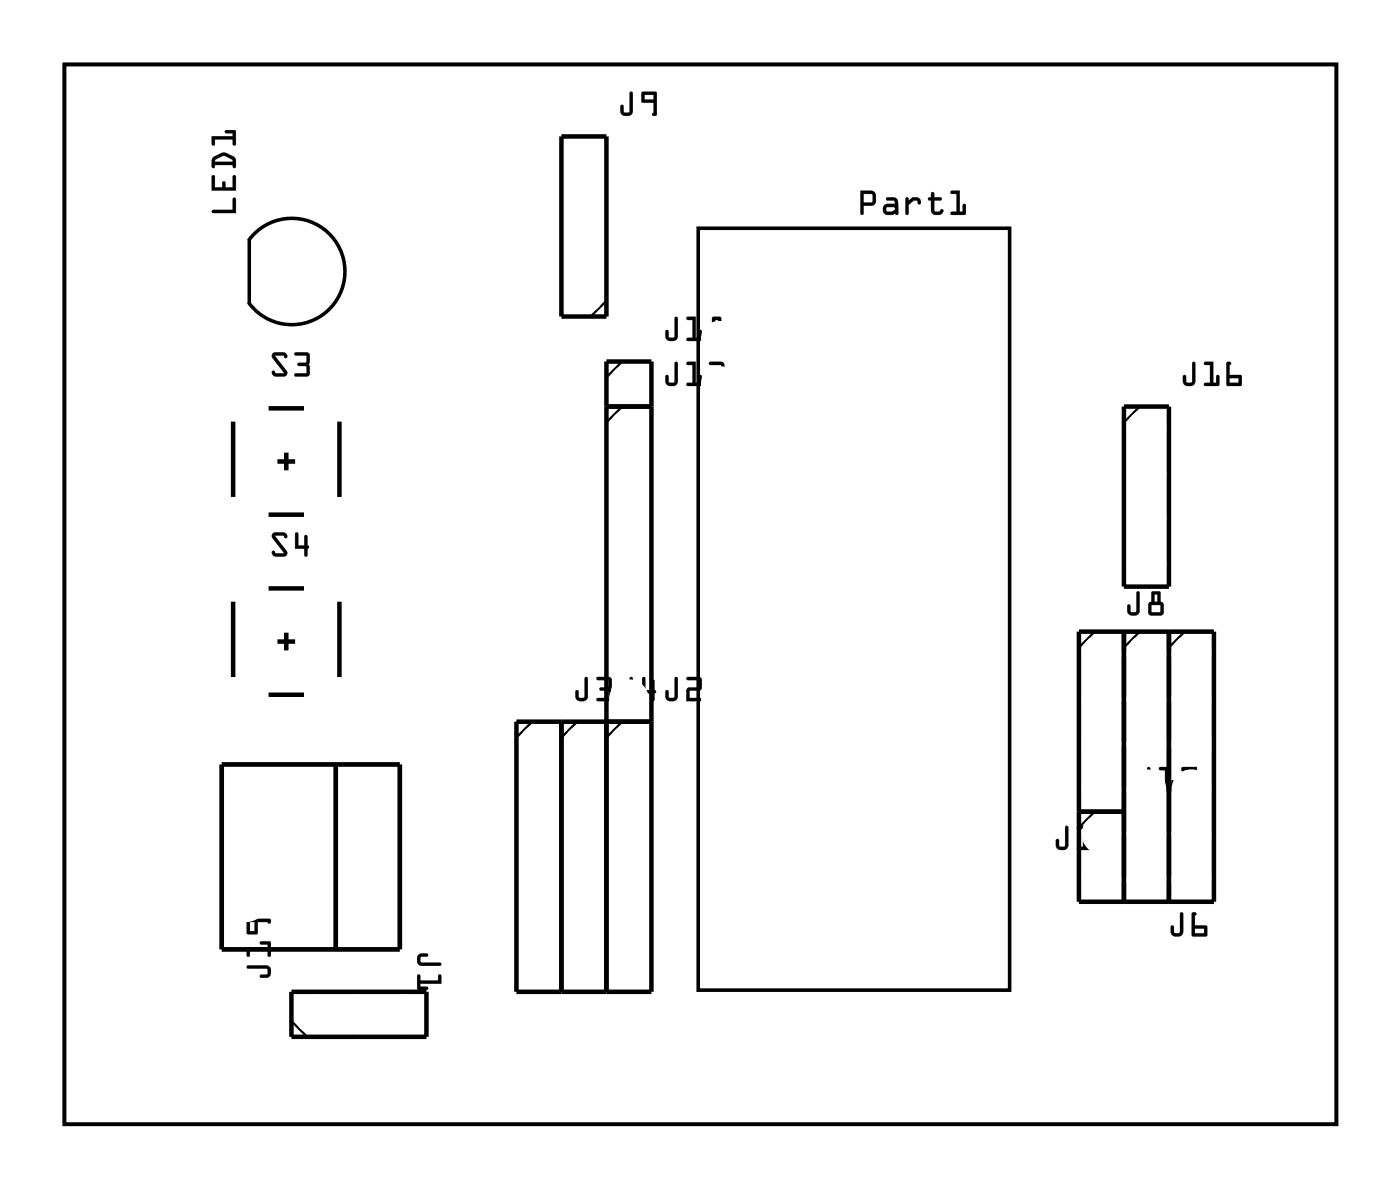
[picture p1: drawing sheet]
<svg xmlns="http://www.w3.org/2000/svg" width="79mm" height="67mm" viewBox="0 0 79 67" stroke-linecap="round" stroke-linejoin="round" font-family="sans-serif">
<path d="M3.6 3.6h71.8v59.8h-71.8zM14.1 13.5a3 3 0 0 1 4.4-.4 3 3 0 0 1 0 4.4 3 3 0 0 1-4.4-.4v-3.6M39.4 12.9h17.6v43h-17.6z" fill="none" stroke="#000" stroke-width=".2"/>
<g fill="#000">
<path d="M3.6 3.6h71.8v59.8h-71.8zM3.6 3.6v59.8h71.8v-59.8z"/>
<path d="M12 11.9l1.1-.1v-.6h.2v.8h-1.3zM12 9.9h.1v.7h.4l.1-.3v-.1l.1 .1v.3h.4v-.6l.2-.1v.9h-1.3zM12 8.9a.81 .81 0 0 1 1.2 0l.1 .5-.1 .1-.1-.2h-1v.2h-.1v-.4zM12.1 9v.1h1v-.1l-.5-.2zM12 7.7h1.1v-.2h-.4v-.1l.6-.1v.9h-.2v-.3h-1v.3h-.1z"/>
<path d="M12 11.9l1.1-.1v-.6a.1 .1 0 0 1 .1-.1 .1 .1 0 0 1 .1 .1v.8h-1.3zM12 11.9v.1h1.3v-.8h-.1l-.1 .7zM12 9.9h.1v.7h.4v-.3a.1 .1 0 0 1 .1-.1 .1 .1 0 0 1 .1 .1v.3h.4v-.6a.1 .1 0 0 1 .1-.1 .1 .1 0 0 1 .1 .1v.8h-1.4zM12 9.9v.9h1.3v-.9l-.2 .1v.6h-.4v-.3l-.1-.1v.1v.3h-.5v-.7zM12 8.9l.5-.3h.3l.5 .3v.5a.1 .1 0 0 1-.1 .1 .1 .1 0 0 1-.1-.1v-.1h-1v.1a.1 .1 0 0 1-.1 .1 .1 .1 0 0 1-.1-.1zM12 8.9v.2v.4l.1-.1v-.1h1l.1 .1h.1v-.5l-.5-.2h-.3zM12.1 9v.1h1v-.1l-.5-.2zM12.1 9l.5-.2 .5 .2v.1h-1zM11.9 7.7h1.2v-.2h-.3a.1 .1 0 0 1-.1-.1 .1 .1 0 0 1 .1-.1l.5 .1v.7a.1 .1 0 0 1-.1 .1 .1 .1 0 0 1-.1-.1v-.2h-1v.2a.1 .1 0 0 1-.1 .1 .1 .1 0 0 1-.1-.1zM12 7.7v.5h.1v-.3h1l.1 .3h.1v-.8h-.6l.1 .1h.3v.2z"/>
<path d="M35.6 5.2l.1 .1v1a.37 .37 0 0 1-.3 .3 .37 .37 0 0 1-.4-.3v-.3a.1 .1 0 0 1 .1-.1 .1 .1 0 0 1 .1 .1v.3h.3zM35.6 5.2l-.1 1.1h-.3l-.1-.4-.1 .1v.3a.35 .35 0 0 0 .4 .2 .35 .35 0 0 0 .3-.2v-1zM36.2 5.2h.9v1.2l-.2 .1a.09 .09 0 0 1-.1 0 .09 .09 0 0 1 .1-.1v-.6l-.7-.1zM36.2 5.2v.5l.7 .1v.6h-.1l.2 .1 .1-1.3zM36.4 5.4v.2h.5v-.2zM36.4 5.3h.5v.3h-.5z"/>
<path d="M35.6 5.2l.1 .1v1a.36 .36 0 0 1-.3 .2 .36 .36 0 0 1-.4-.2v-.3l.1-.1 .1 .1v.3h.3zM36.2 5.2h.9l-.1 1.3-.2-.1h.1v-.6l-.7-.1zM36.4 5.4v.2h.5v-.2z"/>
<path d="M38.1 17.9l.2 .1v1a.37 .37 0 0 1-.4 .3 .37 .37 0 0 1-.3-.3v-.3a.1 .1 0 0 1 0-.1 .1 .1 0 0 1 .1 .1l.1 .3h.2zM38.1 17.9v1.1h-.3l-.2-.4v.1v.3a.35 .35 0 0 0 .3 .2 .35 .35 0 0 0 .3-.2v-1zM38.8 17.9h.5v1.2h.1v-.4a.1 .1 0 0 1 .1-.1 .1 .1 0 0 1 .1 .1v.5h-.8a.1 .1 0 0 1-.1-.1 .1 .1 0 0 1 .1 0h.3v-1h-.3zM38.8 17.9v.1h.3v1.1h-.3v.1h.8v-.6l-.1 .1-.1 .4h-.1v-1.2zM40.2 17.9h.5v.6l.2 .1v.5l-.1 .1h-.6l-.2-.1v-.5l.2-.1zM40.2 17.9v.6l-.2 .1v.5l.2 .1h.6l.1-.1v-.5l-.2-.1v-.6zM40.2 18.6v.5h.5v-.5zM40.2 18.6h.5v.5h-.5zM40.4 18.1v.4h.1v-.4zM40.4 18h.1v.5h-.1z"/>
<path d="M38.1 17.9l.2 .1v1a.36 .36 0 0 1-.4 .2 .36 .36 0 0 1-.3-.2v-.3v-.1l.1 .1 .1 .3h.3zM38.8 17.9h.5v1.2h.1v-.4l.2-.1v.6h-.8v-.1h.3v-1l-.3-.1zM40.2 17.9h.5v.6l.2 .1v.5l-.1 .1h-.6l-.2-.1v-.5l.2-.1zM40.2 18.6v.5h.5v-.5zM40.4 18.1v.4h.1v-.4z"/>
<path d="M48.6 10.8h.7l.1 .2v.5l-.7 .1 .1 .4a.1 .1 0 0 1-.1 .1 .1 .1 0 0 1-.1-.1zM48.6 10.8v1.2l.1 .1v-.1v-.4l.7-.1v-.5l-.1-.2zM48.7 10.9v.5h.5v-.4zM48.7 10.9l.5 .1v.4h-.5zM50 11.2l.4-.1 .2 .1 .1 .8a.09 .09 0 0 1-.1 .1 .09 .09 0 0 1-.1-.1l-.4 .1a.32 .32 0 0 1-.3-.3 .32 .32 0 0 1 .3-.3h.4v-.2h-.4zM50 11.2l.1 .1 .4 .1v.1h-.4a.31 .31 0 0 0-.3 .3 .31 .31 0 0 0 .3 .3l.4-.1 .2 .1v-.7l-.2-.2zM50 11.7l.1 .2h.2l.2-.1v-.1zM50 11.7h.5v.1l-.2 .2h-.2zM51.1 11.2h.2v.1l.2-.2a.33 .33 0 0 1 .3 .1 .33 .33 0 0 1 .2 .3 .14 .14 0 0 1-.2 0 .14 .14 0 0 1-.1-.2h-.1l-.3 .3v.4a.1 .1 0 0 1-.1 .1 .1 .1 0 0 1-.1-.1zM51.1 11.2l.1 .9h.1v-.5l.3-.3h.2l.1 .2a.23 .23 0 0 0 0-.2 .23 .23 0 0 0-.2-.2h-.2l-.2 .2v-.1zM52.6 10.9h.1v.2h.4a.1 .1 0 0 1 .1 .1 .1 .1 0 0 1-.1 .1h-.4v.6h.3l.1-.1h.1a.21 .21 0 0 1 0 .3 .21 .21 0 0 1-.2 0h-.3l-.1-.1v-.7h-.1a.1 .1 0 0 1-.1-.1 .1 .1 0 0 1 .1-.1h.1zM52.6 10.9v.2l-.2 .1 .2 .1v.6a.37 .37 0 0 0 .3 .2 .37 .37 0 0 0 .3-.2v-.1l-.2 .2-.3-.1v-.6h.4l.1-.1-.1-.1h-.4v-.2zM53.7 10.8h.5v1.1h.1v-.3a.1 .1 0 0 1 .1-.1 .1 .1 0 0 1 .1 .1v.5h-.8a.1 .1 0 0 1-.1-.1 .1 .1 0 0 1 .1-.1h.3v-1h-.3zM53.7 10.8v.1h.3v1.1h-.3v.1h.8v-.6l-.1 .1v.4h-.2v-1.2z"/>
<path d="M48.6 10.8h.7l.1 .2v.5l-.7 .1v.4v.1l-.1-.1zM48.7 10.9v.5h.5v-.4zM50 11.2h.5l.2 .2v.7l-.2-.1-.4 .1a.31 .31 0 0 1-.3-.3 .31 .31 0 0 1 .3-.3h.4v-.1l-.4-.1zM50 11.7l.1 .2h.2l.2-.1v-.1zM51.1 11.2h.2v.1l.2-.2a.33 .33 0 0 1 .3 .1 .33 .33 0 0 1 .2 .3 .12 .12 0 0 1-.2 0 .12 .12 0 0 1 0-.2h-.2l-.3 .3v.5h-.1zM52.6 10.9h.1v.2h.4l.1 .1-.1 .1h-.4l.1 .6h.2l.2-.1v.1a.35 .35 0 0 1-.3 .3 .35 .35 0 0 1-.3-.3v-.6l-.2-.1 .2-.1zM53.7 10.8h.5v1.1h.1v-.3l.2-.1v.6h-.8v-.1l.3-.1v-1h-.3z"/>
<path d="M15.4 19.9h.7l.1 .2a.13 .13 0 0 1-.1 .1 .13 .13 0 0 1-.1-.1h-.5l.7 .8a.21 .21 0 0 1 0 .2 .21 .21 0 0 1-.2 .2l-.5-.1-.2-.2a.13 .13 0 0 1 .2-.1 .13 .13 0 0 1 .1 .2l.4-.1-.6-.8zM15.4 19.9v.3l.6 .8-.4 .1-.2-.2v.2l.2 .1h.5l.1-.2-.7-.9 .5-.1 .1 .2 .1-.2-.2-.1zM16.6 19.9h.7l.2 .2-.1 .5 .1 .5-.2 .2h-.6a.1 .1 0 0 1-.1-.1 .1 .1 0 0 1 .1-.1h.6v-.4h-.4a.1 .1 0 0 1-.1-.1 .1 .1 0 0 1 .1-.1l.4-.1v-.3h-.6zM16.6 19.9l.1 .1h.6v.5h-.5v.1l.5 .1v.4h-.6l-.1 .1h.8l.1-.1-.1-.5 .1-.6-.2-.1z"/>
<path d="M15.4 30.1l.7-.1 .1 .3a.13 .13 0 0 1-.1 .1 .13 .13 0 0 1-.1-.2h-.5l.7 .9a.21 .21 0 0 1 0 .2 .21 .21 0 0 1-.2 .1h-.5l-.2-.2a.13 .13 0 0 1 .2-.1 .13 .13 0 0 1 .1 .1h.4l-.6-.8zM15.4 30.1v.3l.6 .8h-.4l-.2-.1v.2l.2 .1h.5l.1-.3-.7-.9h.5l.1 .2 .1-.2-.2-.2zM16.7 30.1h.1v.7h.4v-.5a.1 .1 0 0 1 .1-.1 .1 .1 0 0 1 .1 .1v.5a.09 .09 0 0 1 0 .1 .09 .09 0 0 1 0 .1v.3a.1 .1 0 0 1-.1 .1 .1 .1 0 0 1-.1-.1v-.3h-.6zM16.7 30.1v.9l.5-.1v.4l.1 .1v-.5h.1l-.1-.1v-.6h-.1v.6h-.4v-.7z"/>
<path d="M15.4 19.9h.6l.2 .1-.1 .2-.1-.1h-.5l.7 .9-.1 .2h-.5l-.2-.1v-.2l.2 .2 .4-.1-.6-.8zM16.6 19.9h.7l.2 .1-.1 .6 .1 .5-.1 .1h-.8l.1-.1h.6v-.4l-.5-.1v-.1l.5-.1v-.3l-.6-.1z"/>
<path d="M15.4 30.1l.6-.1 .2 .2-.1 .2-.1-.2h-.5l.7 .9-.1 .3h-.5l-.2-.1v-.2l.2 .1h.4l-.6-.8zM16.7 30.1h.1v.7h.4v-.6h.1l.1 .6v.1v.1l-.1 .4-.1-.1v-.3h-.5z"/>
<path d="M33 38.2l.2 .1v1a.37 .37 0 0 1-.4 .3 .37 .37 0 0 1-.3-.3v-.3a.1 .1 0 0 1 .1-.1 .1 .1 0 0 1 .1 .1v.3h.3zM33 38.2v1.1l-.3 .1-.1-.5-.1 .1v.3a.35 .35 0 0 0 .3 .3 .35 .35 0 0 0 .4-.3v-1zM33.7 38.2h.7l.1 .2v.5v.6l-.1 .1h-.6a.1 .1 0 0 1-.1-.1 .1 .1 0 0 1 .1-.1h.6l-.1-.4h-.4a.1 .1 0 0 1-.1-.1 .1 .1 0 0 1 .1-.1h.4l.1-.4h-.7zM33.7 38.2v.2h.7l-.1 .4h-.4l-.1 .1h.1l.4 .1 .1 .4h-.6l-.1 .1h.7l.1-.1v-.5v-.6l-.1-.1z"/>
<path d="M33 38.2l.2 .1v1a.36 .36 0 0 1-.4 .3 .36 .36 0 0 1-.3-.3v-.3l.1-.1 .1 .1v.4l.3-.1zM33.7 38.2h.7l.1 .1v.6v.5l-.1 .1h-.7l.1-.1h.6l-.1-.4h-.4l-.1-.1 .1-.1h.4l.1-.4h-.7z"/>
<path d="M35.6 38.2l.1 .1v1a.37 .37 0 0 1-.3 .3 .37 .37 0 0 1-.4-.3v-.3a.1 .1 0 0 1 .1-.1 .1 .1 0 0 1 .1 .1v.3h.3zM35.6 38.2l-.1 1.1-.3 .1-.1-.5-.1 .1v.3a.35 .35 0 0 0 .4 .3 .35 .35 0 0 0 .3-.3v-1zM36.3 38.2h.1v.7h.4v-.5a.1 .1 0 0 1 .1-.1 .1 .1 0 0 1 .1 .1l-.1 .5a.09 .09 0 0 1 .1 .1 .09 .09 0 0 1-.1 .1l.1 .4a.1 .1 0 0 1-.1 .1 .1 .1 0 0 1-.1-.1v-.4h-.6zM36.3 38.2l-.1 .9h.6v.4h.1v-.4l.1-.1-.1-.1v-.5h-.1v.5h-.4v-.6z"/>
<path d="M35.6 38.2l.1 .1v1a.36 .36 0 0 1-.3 .3 .36 .36 0 0 1-.4-.3v-.3l.1-.1 .1 .1v.4l.3-.1zM36.3 38.2l.1 .1v.6h.4v-.5h.1v.5l.1 .1-.1 .1v.5l-.1-.1v-.4h-.6z"/>
<path d="M38.1 38.2l.2 .1v1a.37 .37 0 0 1-.4 .3 .37 .37 0 0 1-.3-.3v-.3a.1 .1 0 0 1 0-.1 .1 .1 0 0 1 .1 .1l.1 .3h.2zM38.1 38.2v1.1l-.3 .1-.2-.5v.1v.3a.35 .35 0 0 0 .3 .3 .35 .35 0 0 0 .3-.3v-1zM38.8 38.2h.6l.2 .1v.6l-.7 .1v.4h.6a.1 .1 0 0 1 .1 .1 .1 .1 0 0 1-.1 .1h-.8l.1-.8h.6v-.4h-.6zM38.8 38.2v.2h.6v.4h-.6l-.1 .8 .9-.1v-.1h-.7v-.4l.7-.1v-.6l-.2-.1z"/>
<path d="M38.1 20.4l.2 .1v1a.37 .37 0 0 1-.4 .3 .37 .37 0 0 1-.3-.3v-.3a.1 .1 0 0 1 0-.1 .1 .1 0 0 1 .1 .1l.1 .4h.2zM38.1 20.4v1.2h-.3l-.2-.4v.3a.35 .35 0 0 0 .3 .3 .35 .35 0 0 0 .3-.3v-1zM38.8 20.4h.5v1.2h.1v-.4a.1 .1 0 0 1 .1-.1 .1 .1 0 0 1 .1 .1v.6h-.8a.1 .1 0 0 1-.1-.1 .1 .1 0 0 1 .1-.1h.3v-1h-.3zM38.8 20.4v.2h.3v1h-.3v.1l.8 .1v-.6h-.1l-.1 .4h-.1v-1.2zM40 20.4h.7l.2 .1-.1 .6-.6 .1v.4h.6a.1 .1 0 0 1 .1 .1 .1 .1 0 0 1-.1 .1h-.8l.1-.7 .6-.1v-.4h-.6zM40 20.4l.1 .2h.6v.4l-.6 .1-.1 .7h.8v-.2h-.6v-.4l.6-.1 .1-.6-.2-.1z"/>
<path d="M38.1 38.2l.2 .1v1a.36 .36 0 0 1-.4 .3 .36 .36 0 0 1-.3-.3v-.3v-.1l.1 .1 .1 .4 .3-.1zM38.8 38.2h.6l.2 .1v.6l-.7 .1v.4h.7v.2h-.9l.1-.8h.6v-.4h-.6z"/>
<path d="M38.1 20.4l.2 .1v1a.36 .36 0 0 1-.4 .3 .36 .36 0 0 1-.3-.3v-.3h.1l.1 .4 .3-.1zM38.8 20.4h.5v1.2h.1v-.4h.2v.6l-.8-.1v-.1h.3v-1h-.3zM40 20.4h.7l.2 .1-.1 .6-.6 .1v.4h.6v.2h-.8l.1-.7 .6-.1v-.4h-.6z"/>
<path d="M64.2 33.4l.1 .1v1a.37 .37 0 0 1-.3 .2 .37 .37 0 0 1-.4-.2v-.3a.1 .1 0 0 1 .1-.1 .1 .1 0 0 1 .1 .1v.3h.3zM64.2 33.4l-.1 1.1h-.3l-.1-.4-.1 .1v.3a.35 .35 0 0 0 .4 .2 .35 .35 0 0 0 .3-.2v-1zM65 33.4h.5v.6l.2 .1v.4l-.1 .2h-.6l-.2-.1v-.5l.2-.1zM65 33.4v.6l-.2 .1v.5l.2 .1h.6l.1-.2v-.4l-.2-.1v-.6zM65 34.1v.4h.5v-.4zM65 34.1h.5v.5h-.5zM65.2 33.5v.5h.1v-.5zM65.2 33.5h.1v.5h-.1z"/>
<path d="M64.2 33.4l.1 .1v1a.36 .36 0 0 1-.3 .2 .36 .36 0 0 1-.4-.2v-.3l.1-.1 .1 .1v.3h.3zM65 33.4h.5v.6l.2 .1v.4l-.1 .2h-.6l-.2-.1v-.5l.2-.1zM65 34.1v.4h.5v-.4zM65.2 33.5v.5h.1v-.5z"/>
<path d="M67.3 20.4l.2 .1v1a.37 .37 0 0 1-.4 .3 .37 .37 0 0 1-.3-.3v-.3a.1 .1 0 0 1 .1-.1 .1 .1 0 0 1 .1 .1v.4h.3zM67.3 20.4v1.2h-.3l-.1-.4h-.1v.3a.35 .35 0 0 0 .3 .3 .35 .35 0 0 0 .4-.3v-1zM68 20.4h.5v1.2h.1v-.4a.1 .1 0 0 1 .1-.1 .1 .1 0 0 1 .1 .1v.6h-.8a.1 .1 0 0 1-.1-.1 .1 .1 0 0 1 .1-.1h.3v-1h-.3zM68 20.4v.2h.3v1h-.3v.1l.8 .1v-.6h-.1v.4h-.2v-1.2zM69.2 20.4h.2a.09 .09 0 0 1 .1 .1 .09 .09 0 0 1-.1 .1v.6h.7l-.1 .6-.8-.1zM69.3 20.4l-.1 1.3 .8 .1 .1-.6h-.7v-.6l.1-.1zM69.4 21.3v.3h.5v-.3zM69.4 21.3h.5v.3h-.5z"/>
<path d="M67.3 20.4l.2 .1v1a.36 .36 0 0 1-.4 .3 .36 .36 0 0 1-.3-.3v-.3h.1l.1 .4 .3-.1zM68 20.4h.5v1.2h.1l.1-.4h.1v.6l-.8-.1v-.1h.3v-1h-.3zM69.3 20.4l.2 .1-.1 .1v.6h.7l-.1 .6-.8-.1zM69.4 21.3v.3h.5v-.3z"/>
<path d="M14 54.5h1a.36 .36 0 0 1 .3 .3 .36 .36 0 0 1-.3 .4h-.3v-.1v-.1h.4v-.3l-1.1-.1zM13.9 53.5h1.2v-.2h-.4v-.1l.5-.1 .1 .8h-.2v-.3h-1v.3l-.1 .1zM14 51.9l1.2-.1 .1 .2-.1 .1-.1-.1h-.6v.7h-.5l-.1-.1zM14.1 52v.5h.3v-.5z"/>
<path d="M13.9 54.5h1.1a.37 .37 0 0 1 .3 .3 .37 .37 0 0 1-.3 .4h-.2a.1 .1 0 0 1-.1-.1 .1 .1 0 0 1 .1-.1h.3v-.3h-1.1zM14 54.5v.1h1.1v.4l-.4 .1v.1h.3a.35 .35 0 0 0 .3-.4 .35 .35 0 0 0-.3-.3zM13.9 53.5h1.2v-.2h-.3a.1 .1 0 0 1-.1-.1 .1 .1 0 0 1 .1-.1h.5v.8a.1 .1 0 0 1-.1 .1 .1 .1 0 0 1-.1-.1v-.3h-1v.3a.1 .1 0 0 1-.1 .1 .1 .1 0 0 1-.1-.1zM13.9 53.5l.1 .5 .1-.1v-.3h1v.3h.2l-.1-.8-.5 .1v.1h.4v.2zM13.9 51.9l1.3-.1 .1 .2a.09 .09 0 0 1-.1 .1 .09 .09 0 0 1-.1-.1h-.6v.7h-.5l-.1-.1zM14 51.9l-.1 .7 .1 .1h.5v-.7h.6l.1 .1 .1-.1-.1-.1zM14.1 52v.5h.3v-.5zM14.1 52h.3v.5h-.3z"/>
<path d="M23.6 53.9l.2-.1h.4l-.1 .2h-.4l.1 .3h1l.1 .1-1.2 .1-.2-.3zM23.6 55h.1v.3h1v-.3h.2v.5h-1.2v.2h.4l.1 .1h-.6z"/>
<path d="M23.6 53.9l.5-.1a.1 .1 0 0 1 .1 .1 .1 .1 0 0 1-.1 .1h-.3v.3h1a.1 .1 0 0 1 .1 .1 .1 .1 0 0 1-.1 .1h-1.1l-.2-.3zM23.6 53.9v.3l.1 .3 1.2-.1-.1-.1h-1l-.1-.3h.4l.1-.1-.4-.1zM23.6 55h.1v.3h1v-.2a.1 .1 0 0 1 .1-.1 .1 .1 0 0 1 .1 .1v.4h-1.2v.2h.4a.1 .1 0 0 1 .1 .1 .1 .1 0 0 1-.1 .1l-.6-.1zM23.6 55v.8h.6l-.1-.1h-.4v-.2h1.2l-.1-.5h-.1v.3h-1v-.3z"/>
<path d="M60.1 46.6l.2 .1v1a.37 .37 0 0 1-.4 .3 .37 .37 0 0 1-.3-.3v-.3a.1 .1 0 0 1 .1-.1 .1 .1 0 0 1 .1 .1v.3h.3zM60.2 46.6l-.1 1.1-.3 .1-.1-.5-.1 .1v.3a.35 .35 0 0 0 .3 .3 .35 .35 0 0 0 .4-.3v-1zM60.8 46.6h.5v1.2h.2v-.4a.1 .1 0 0 1 .1-.1 .1 .1 0 0 1 .1 .1l-.1 .5-.7 .1a.1 .1 0 0 1-.1-.1 .1 .1 0 0 1 .1-.1h.2v-1h-.3zM60.8 46.6v.2h.3v1h-.3v.1h.8v-.5h-.1v.4h-.2v-1.2zM62.1 46.6h.2v.7h.3v-.5a.1 .1 0 0 1 .1-.1 .1 .1 0 0 1 .1 .1v.5a.09 .09 0 0 1 .1 .1 .09 .09 0 0 1-.1 .1v.4a.1 .1 0 0 1-.1 .1 .1 .1 0 0 1-.1-.1v-.4h-.5zM62.1 46.6v.9h.5v.4h.1l.1-.4 .1-.1-.1-.1v-.5h-.2v.5h-.3v-.6z"/>
<path d="M60.1 46.6l.2 .1v1a.36 .36 0 0 1-.4 .3 .36 .36 0 0 1-.3-.3v-.3l.1-.1 .1 .1v.4l.3-.1zM60.8 46.6h.5v1.2h.2v-.4l.1-.1v.7l-.8-.1v-.1h.3v-1h-.3zM62.1 46.6h.2v.7h.3v-.5h.2v.5l.1 .1-.1 .1-.1 .5-.1-.1v-.4h-.5z"/>
<path d="M64.8 43.3l.1 .1v1a.37 .37 0 0 1-.3 .3 .37 .37 0 0 1-.4-.3v-.3a.1 .1 0 0 1 .1-.1 .1 .1 0 0 1 .1 .1v.3h.3zM64.8 43.3v1.1h-.4l-.1-.4-.1 .1v.3a.35 .35 0 0 0 .4 .2 .35 .35 0 0 0 .3-.2v-1zM65.4 43.3h.5v1.2h.2v-.4a.1 .1 0 0 1 .1-.1 .1 .1 0 0 1 .1 .1v.5h-.8a.1 .1 0 0 1-.1-.1 .1 .1 0 0 1 .1 0h.3v-1h-.3zM65.4 43.3l.1 .1h.3v1.1h-.3l-.1 .1h.8v-.6l-.1 .1v.4h-.2v-1.2zM66.7 43.3h.9v.5l-.4 .3v.4a.1 .1 0 0 1-.1 .1 .1 .1 0 0 1-.1-.1v-.4l.4-.3v-.3h-.5h-.2zM66.7 43.3v.2l.7-.1v.4l-.4 .3v.5h.1l.1-.5 .3-.3 .1-.5z"/>
<path d="M64.8 43.3l.1 .1v1a.36 .36 0 0 1-.3 .2 .36 .36 0 0 1-.4-.2v-.3l.1-.1 .1 .1v.3h.3zM65.4 43.3h.5v1.2h.2v-.4l.1-.1v.6h-.8l.1-.1h.3v-1l-.3-.1zM66.7 43.3h.9l-.1 .5-.3 .3v.5h-.2v-.5l.4-.3v-.3h-.7z"/>
<path d="M66.6 51.5l.2 .1v1a.37 .37 0 0 1-.4 .3 .37 .37 0 0 1-.3-.3v-.3a.1 .1 0 0 1 .1-.1 .1 .1 0 0 1 .1 .1v.3h.3zM66.6 51.5v1.1h-.3l-.1-.4-.1 .1v.3a.35 .35 0 0 0 .3 .2 .35 .35 0 0 0 .4-.2v-1zM67.3 51.5h.1a.09 .09 0 0 1 .1 .1 .09 .09 0 0 1-.1 .1v.5l.7 .1v.5h-.8zM67.3 51.5v1.3h.8v-.5l-.7-.1v-.6h.1zM67.4 52.4v.3h.6v-.3zM67.4 52.4h.6v.3h-.6z"/>
<path d="M66.6 51.5l.2 .1v1a.36 .36 0 0 1-.4 .2 .36 .36 0 0 1-.3-.2v-.3l.1-.1 .1 .1v.3h.3zM67.3 51.5h.2l-.1 .2v.5l.7 .1v.5h-.8zM67.4 52.4v.3h.6v-.3z"/>
</g>
<path d="M12.5 43.1h10.1v10.5h-10.1zM18.9 43.1v10.5" fill="none" stroke="#000" stroke-width=".26"/>
<g fill="none" stroke="#000" stroke-width=".25">
<path d="M31.7 7.7h2.5v10.2h-2.5zM13.2 23.8v4.2M13.2 33.9v4.3M15.2 23h2M15.2 29h2M15.2 33.2h2M15.2 39.2h2M15.7 26h1M15.7 36.2h1M16.2 25.5v1M16.2 35.7v1M19.2 23.8v4.2"/>
<path d="M19.2 33.9v4.3M34.2 22.9h2.6M60.9 35.6h7.6v15.3h-7.6zM63.4 35.6v15.3M63.4 22.9h2.6v10.2h-2.6zM66 35.6v15.3M16.4 56h7.7v2.5h-7.7zM31.7 40.7v15.3M36.8 40.7h-7.7v15.3h7.7v-35.6h-2.6v35.6M60.9 45.8h2.5"/>
</g>
<path d="M34.2 17l-.9 .9M35.1 22.9l-.9 .9M35.1 20.4l-.9 .9M61.8 35.6l-.9 .9M64.3 35.6l-.9 .9M64.3 22.9l-.9 .9M66.9 35.6l-.9 .9M16.4 57.6l.9 .9M30 40.7l-.9 .9M32.6 40.7l-.9 .9M35.1 40.7l-.9 .9M61.8 45.8l-.9 .9" fill="none" stroke="#000" stroke-width=".13"/>
<circle cx="40.6" cy="16.6" r=".67" fill="#fff"/>
<circle cx="40.6" cy="16.6" r=".67" fill="none" stroke="#fff" stroke-width=".69" stroke-linecap="butt"/>
<path d="M39.9 15.9h1.4v1.4h-1.4z" fill="#fff"/>
<path d="M39.9 15.9h1.4v1.4h-1.4z" fill="none" stroke="#fff" stroke-width=".69" stroke-linecap="butt"/>
<circle cx="40.6" cy="19.1" r=".67" fill="#fff"/>
<circle cx="40.6" cy="19.1" r=".67" fill="none" stroke="#fff" stroke-width=".69" stroke-linecap="butt"/>
<circle cx="40.6" cy="21.7" r=".67" fill="#fff"/>
<circle cx="40.6" cy="21.7" r=".67" fill="none" stroke="#fff" stroke-width=".69" stroke-linecap="butt"/>
<circle cx="40.6" cy="24.2" r=".67" fill="#fff"/>
<circle cx="40.6" cy="24.2" r=".67" fill="none" stroke="#fff" stroke-width=".69" stroke-linecap="butt"/>
<circle cx="40.6" cy="26.7" r=".67" fill="#fff"/>
<circle cx="40.6" cy="26.7" r=".67" fill="none" stroke="#fff" stroke-width=".69" stroke-linecap="butt"/>
<circle cx="40.6" cy="29.3" r=".67" fill="#fff"/>
<circle cx="40.6" cy="29.3" r=".67" fill="none" stroke="#fff" stroke-width=".69" stroke-linecap="butt"/>
<circle cx="40.6" cy="31.8" r=".67" fill="#fff"/>
<circle cx="40.6" cy="31.8" r=".67" fill="none" stroke="#fff" stroke-width=".69" stroke-linecap="butt"/>
<circle cx="40.6" cy="34.4" r=".67" fill="#fff"/>
<circle cx="40.6" cy="34.4" r=".67" fill="none" stroke="#fff" stroke-width=".69" stroke-linecap="butt"/>
<circle cx="40.6" cy="36.9" r=".67" fill="#fff"/>
<circle cx="40.6" cy="36.9" r=".67" fill="none" stroke="#fff" stroke-width=".69" stroke-linecap="butt"/>
<circle cx="40.6" cy="39.4" r=".67" fill="#fff"/>
<circle cx="40.6" cy="39.4" r=".67" fill="none" stroke="#fff" stroke-width=".69" stroke-linecap="butt"/>
<circle cx="40.6" cy="42" r=".67" fill="#fff"/>
<circle cx="40.6" cy="42" r=".67" fill="none" stroke="#fff" stroke-width=".69" stroke-linecap="butt"/>
<circle cx="40.6" cy="44.5" r=".67" fill="#fff"/>
<circle cx="40.6" cy="44.5" r=".67" fill="none" stroke="#fff" stroke-width=".69" stroke-linecap="butt"/>
<circle cx="40.6" cy="47.1" r=".67" fill="#fff"/>
<circle cx="40.6" cy="47.1" r=".67" fill="none" stroke="#fff" stroke-width=".69" stroke-linecap="butt"/>
<circle cx="40.6" cy="49.6" r=".67" fill="#fff"/>
<circle cx="40.6" cy="49.6" r=".67" fill="none" stroke="#fff" stroke-width=".69" stroke-linecap="butt"/>
<circle cx="40.6" cy="52.1" r=".67" fill="#fff"/>
<circle cx="40.6" cy="52.1" r=".67" fill="none" stroke="#fff" stroke-width=".69" stroke-linecap="butt"/>
<circle cx="55.8" cy="16.6" r=".67" fill="#fff"/>
<circle cx="55.8" cy="16.6" r=".67" fill="none" stroke="#fff" stroke-width=".69" stroke-linecap="butt"/>
<circle cx="55.8" cy="19.1" r=".67" fill="#fff"/>
<circle cx="55.8" cy="19.1" r=".67" fill="none" stroke="#fff" stroke-width=".69" stroke-linecap="butt"/>
<circle cx="55.8" cy="21.7" r=".67" fill="#fff"/>
<circle cx="55.8" cy="21.7" r=".67" fill="none" stroke="#fff" stroke-width=".69" stroke-linecap="butt"/>
<circle cx="55.8" cy="24.2" r=".67" fill="#fff"/>
<circle cx="55.8" cy="24.2" r=".67" fill="none" stroke="#fff" stroke-width=".69" stroke-linecap="butt"/>
<circle cx="55.8" cy="26.7" r=".67" fill="#fff"/>
<circle cx="55.8" cy="26.7" r=".67" fill="none" stroke="#fff" stroke-width=".69" stroke-linecap="butt"/>
<circle cx="55.8" cy="29.3" r=".67" fill="#fff"/>
<circle cx="55.8" cy="29.3" r=".67" fill="none" stroke="#fff" stroke-width=".69" stroke-linecap="butt"/>
<circle cx="55.8" cy="31.8" r=".67" fill="#fff"/>
<circle cx="55.8" cy="31.8" r=".67" fill="none" stroke="#fff" stroke-width=".69" stroke-linecap="butt"/>
<circle cx="55.8" cy="34.4" r=".67" fill="#fff"/>
<circle cx="55.8" cy="34.4" r=".67" fill="none" stroke="#fff" stroke-width=".69" stroke-linecap="butt"/>
<circle cx="55.8" cy="36.9" r=".67" fill="#fff"/>
<circle cx="55.8" cy="36.9" r=".67" fill="none" stroke="#fff" stroke-width=".69" stroke-linecap="butt"/>
<circle cx="55.8" cy="39.4" r=".67" fill="#fff"/>
<circle cx="55.8" cy="39.4" r=".67" fill="none" stroke="#fff" stroke-width=".69" stroke-linecap="butt"/>
<circle cx="55.8" cy="42" r=".67" fill="#fff"/>
<circle cx="55.8" cy="42" r=".67" fill="none" stroke="#fff" stroke-width=".69" stroke-linecap="butt"/>
<circle cx="55.8" cy="44.5" r=".67" fill="#fff"/>
<circle cx="55.8" cy="44.5" r=".67" fill="none" stroke="#fff" stroke-width=".69" stroke-linecap="butt"/>
<circle cx="55.8" cy="47.1" r=".67" fill="#fff"/>
<circle cx="55.8" cy="47.1" r=".67" fill="none" stroke="#fff" stroke-width=".69" stroke-linecap="butt"/>
<circle cx="55.8" cy="49.6" r=".67" fill="#fff"/>
<circle cx="55.8" cy="49.6" r=".67" fill="none" stroke="#fff" stroke-width=".69" stroke-linecap="butt"/>
<circle cx="55.8" cy="52.1" r=".67" fill="#fff"/>
<circle cx="55.8" cy="52.1" r=".67" fill="none" stroke="#fff" stroke-width=".69" stroke-linecap="butt"/>
<path d="M13.1 45h1.6v1.6h-1.6z" fill="#fff"/>
<path d="M13.1 45h1.6v1.6h-1.6z" fill="none" stroke="#fff" stroke-width=".76" stroke-linecap="butt"/>
<circle cx="13.9" cy="45.8" r=".76" fill="#fff"/>
<circle cx="13.9" cy="45.8" r=".76" fill="none" stroke="#fff" stroke-width=".76" stroke-linecap="butt"/>
<circle cx="13.9" cy="50.9" r=".76" fill="#fff"/>
<circle cx="13.9" cy="50.9" r=".76" fill="none" stroke="#fff" stroke-width=".76" stroke-linecap="butt"/>
<circle cx="30.4" cy="42" r=".74" fill="#fff"/>
<circle cx="30.4" cy="42" r=".74" fill="none" stroke="#fff" stroke-width=".76" stroke-linecap="butt"/>
<circle cx="30.4" cy="44.5" r=".74" fill="#fff"/>
<circle cx="30.4" cy="44.5" r=".74" fill="none" stroke="#fff" stroke-width=".76" stroke-linecap="butt"/>
<circle cx="30.4" cy="47.1" r=".74" fill="#fff"/>
<circle cx="30.4" cy="47.1" r=".74" fill="none" stroke="#fff" stroke-width=".76" stroke-linecap="butt"/>
<circle cx="30.4" cy="49.6" r=".74" fill="#fff"/>
<circle cx="30.4" cy="49.6" r=".74" fill="none" stroke="#fff" stroke-width=".76" stroke-linecap="butt"/>
<circle cx="30.4" cy="52.1" r=".74" fill="#fff"/>
<circle cx="30.4" cy="52.1" r=".74" fill="none" stroke="#fff" stroke-width=".76" stroke-linecap="butt"/>
<circle cx="30.4" cy="54.7" r=".74" fill="#fff"/>
<circle cx="30.4" cy="54.7" r=".74" fill="none" stroke="#fff" stroke-width=".76" stroke-linecap="butt"/>
<circle cx="33" cy="42" r=".74" fill="#fff"/>
<circle cx="33" cy="42" r=".74" fill="none" stroke="#fff" stroke-width=".76" stroke-linecap="butt"/>
<circle cx="33" cy="44.5" r=".74" fill="#fff"/>
<circle cx="33" cy="44.5" r=".74" fill="none" stroke="#fff" stroke-width=".76" stroke-linecap="butt"/>
<circle cx="33" cy="47.1" r=".74" fill="#fff"/>
<circle cx="33" cy="47.1" r=".74" fill="none" stroke="#fff" stroke-width=".76" stroke-linecap="butt"/>
<circle cx="33" cy="49.6" r=".74" fill="#fff"/>
<circle cx="33" cy="49.6" r=".74" fill="none" stroke="#fff" stroke-width=".76" stroke-linecap="butt"/>
<circle cx="33" cy="52.1" r=".74" fill="#fff"/>
<circle cx="33" cy="52.1" r=".74" fill="none" stroke="#fff" stroke-width=".76" stroke-linecap="butt"/>
<circle cx="33" cy="54.7" r=".74" fill="#fff"/>
<circle cx="33" cy="54.7" r=".74" fill="none" stroke="#fff" stroke-width=".76" stroke-linecap="butt"/>
<circle cx="35.5" cy="42" r=".74" fill="#fff"/>
<circle cx="35.5" cy="42" r=".74" fill="none" stroke="#fff" stroke-width=".76" stroke-linecap="butt"/>
<circle cx="35.5" cy="44.5" r=".74" fill="#fff"/>
<circle cx="35.5" cy="44.5" r=".74" fill="none" stroke="#fff" stroke-width=".76" stroke-linecap="butt"/>
<circle cx="35.5" cy="47.1" r=".74" fill="#fff"/>
<circle cx="35.5" cy="47.1" r=".74" fill="none" stroke="#fff" stroke-width=".76" stroke-linecap="butt"/>
<circle cx="35.5" cy="49.6" r=".74" fill="#fff"/>
<circle cx="35.5" cy="49.6" r=".74" fill="none" stroke="#fff" stroke-width=".76" stroke-linecap="butt"/>
<circle cx="35.5" cy="52.1" r=".74" fill="#fff"/>
<circle cx="35.5" cy="52.1" r=".74" fill="none" stroke="#fff" stroke-width=".76" stroke-linecap="butt"/>
<circle cx="35.5" cy="54.7" r=".74" fill="#fff"/>
<circle cx="35.5" cy="54.7" r=".74" fill="none" stroke="#fff" stroke-width=".76" stroke-linecap="butt"/>
<circle cx="64.7" cy="36.9" r=".74" fill="#fff"/>
<circle cx="64.7" cy="36.9" r=".74" fill="none" stroke="#fff" stroke-width=".76" stroke-linecap="butt"/>
<circle cx="64.7" cy="39.4" r=".74" fill="#fff"/>
<circle cx="64.7" cy="39.4" r=".74" fill="none" stroke="#fff" stroke-width=".76" stroke-linecap="butt"/>
<circle cx="64.7" cy="42" r=".74" fill="#fff"/>
<circle cx="64.7" cy="42" r=".74" fill="none" stroke="#fff" stroke-width=".76" stroke-linecap="butt"/>
<circle cx="64.7" cy="44.5" r=".74" fill="#fff"/>
<circle cx="64.7" cy="44.5" r=".74" fill="none" stroke="#fff" stroke-width=".76" stroke-linecap="butt"/>
<circle cx="64.7" cy="47.1" r=".74" fill="#fff"/>
<circle cx="64.7" cy="47.1" r=".74" fill="none" stroke="#fff" stroke-width=".76" stroke-linecap="butt"/>
<circle cx="64.7" cy="49.6" r=".74" fill="#fff"/>
<circle cx="64.7" cy="49.6" r=".74" fill="none" stroke="#fff" stroke-width=".76" stroke-linecap="butt"/>
<circle cx="67.2" cy="36.9" r=".74" fill="#fff"/>
<circle cx="67.2" cy="36.9" r=".74" fill="none" stroke="#fff" stroke-width=".76" stroke-linecap="butt"/>
<circle cx="67.2" cy="39.4" r=".74" fill="#fff"/>
<circle cx="67.2" cy="39.4" r=".74" fill="none" stroke="#fff" stroke-width=".76" stroke-linecap="butt"/>
<circle cx="67.2" cy="42" r=".74" fill="#fff"/>
<circle cx="67.2" cy="42" r=".74" fill="none" stroke="#fff" stroke-width=".76" stroke-linecap="butt"/>
<circle cx="67.2" cy="44.5" r=".74" fill="#fff"/>
<circle cx="67.2" cy="44.5" r=".74" fill="none" stroke="#fff" stroke-width=".76" stroke-linecap="butt"/>
<circle cx="67.2" cy="47.1" r=".74" fill="#fff"/>
<circle cx="67.2" cy="47.1" r=".74" fill="none" stroke="#fff" stroke-width=".76" stroke-linecap="butt"/>
<circle cx="67.2" cy="49.6" r=".74" fill="#fff"/>
<circle cx="67.2" cy="49.6" r=".74" fill="none" stroke="#fff" stroke-width=".76" stroke-linecap="butt"/>
<circle cx="18.4" cy="22.8" r=".7" fill="#fff"/>
<circle cx="18.4" cy="22.8" r=".7" fill="none" stroke="#fff" stroke-width=".76" stroke-linecap="butt"/>
<circle cx="18.4" cy="29.3" r=".7" fill="#fff"/>
<circle cx="18.4" cy="29.3" r=".7" fill="none" stroke="#fff" stroke-width=".76" stroke-linecap="butt"/>
<circle cx="13.9" cy="22.8" r=".7" fill="#fff"/>
<circle cx="13.9" cy="22.8" r=".7" fill="none" stroke="#fff" stroke-width=".76" stroke-linecap="butt"/>
<circle cx="13.9" cy="29.3" r=".7" fill="#fff"/>
<circle cx="13.9" cy="29.3" r=".7" fill="none" stroke="#fff" stroke-width=".76" stroke-linecap="butt"/>
<circle cx="18.4" cy="32.9" r=".7" fill="#fff"/>
<circle cx="18.4" cy="32.9" r=".7" fill="none" stroke="#fff" stroke-width=".76" stroke-linecap="butt"/>
<circle cx="18.4" cy="39.4" r=".7" fill="#fff"/>
<circle cx="18.4" cy="39.4" r=".7" fill="none" stroke="#fff" stroke-width=".76" stroke-linecap="butt"/>
<circle cx="13.9" cy="32.9" r=".7" fill="#fff"/>
<circle cx="13.9" cy="32.9" r=".7" fill="none" stroke="#fff" stroke-width=".76" stroke-linecap="butt"/>
<circle cx="13.9" cy="39.4" r=".7" fill="#fff"/>
<circle cx="13.9" cy="39.4" r=".7" fill="none" stroke="#fff" stroke-width=".76" stroke-linecap="butt"/>
<circle cx="17.7" cy="15.3" r=".6" fill="#fff"/>
<circle cx="17.7" cy="15.3" r=".6" fill="none" stroke="#fff" stroke-width=".65" stroke-linecap="butt"/>
<path d="M17.1 14.7h1.2v1.2h-1.2z" fill="#fff"/>
<path d="M17.1 14.7h1.2v1.2h-1.2z" fill="none" stroke="#fff" stroke-width=".65" stroke-linecap="butt"/>
<circle cx="15.2" cy="15.3" r=".6" fill="#fff"/>
<circle cx="15.2" cy="15.3" r=".6" fill="none" stroke="#fff" stroke-width=".65" stroke-linecap="butt"/>
<circle cx="35.5" cy="24.2" r=".74" fill="#fff"/>
<circle cx="35.5" cy="24.2" r=".74" fill="none" stroke="#fff" stroke-width=".76" stroke-linecap="butt"/>
<circle cx="35.5" cy="26.7" r=".74" fill="#fff"/>
<circle cx="35.5" cy="26.7" r=".74" fill="none" stroke="#fff" stroke-width=".76" stroke-linecap="butt"/>
<circle cx="35.5" cy="29.3" r=".74" fill="#fff"/>
<circle cx="35.5" cy="29.3" r=".74" fill="none" stroke="#fff" stroke-width=".76" stroke-linecap="butt"/>
<circle cx="35.5" cy="31.8" r=".74" fill="#fff"/>
<circle cx="35.5" cy="31.8" r=".74" fill="none" stroke="#fff" stroke-width=".76" stroke-linecap="butt"/>
<circle cx="35.5" cy="34.4" r=".74" fill="#fff"/>
<circle cx="35.5" cy="34.4" r=".74" fill="none" stroke="#fff" stroke-width=".76" stroke-linecap="butt"/>
<circle cx="35.5" cy="36.9" r=".74" fill="#fff"/>
<circle cx="35.5" cy="36.9" r=".74" fill="none" stroke="#fff" stroke-width=".76" stroke-linecap="butt"/>
<circle cx="35.5" cy="39.4" r=".74" fill="#fff"/>
<circle cx="35.5" cy="39.4" r=".74" fill="none" stroke="#fff" stroke-width=".76" stroke-linecap="butt"/>
<circle cx="33" cy="16.6" r=".74" fill="#fff"/>
<circle cx="33" cy="16.6" r=".74" fill="none" stroke="#fff" stroke-width=".76" stroke-linecap="butt"/>
<circle cx="33" cy="14" r=".74" fill="#fff"/>
<circle cx="33" cy="14" r=".74" fill="none" stroke="#fff" stroke-width=".76" stroke-linecap="butt"/>
<circle cx="33" cy="11.5" r=".74" fill="#fff"/>
<circle cx="33" cy="11.5" r=".74" fill="none" stroke="#fff" stroke-width=".76" stroke-linecap="butt"/>
<circle cx="33" cy="9" r=".74" fill="#fff"/>
<circle cx="33" cy="9" r=".74" fill="none" stroke="#fff" stroke-width=".76" stroke-linecap="butt"/>
<circle cx="62.2" cy="36.9" r=".74" fill="#fff"/>
<circle cx="62.2" cy="36.9" r=".74" fill="none" stroke="#fff" stroke-width=".76" stroke-linecap="butt"/>
<circle cx="62.2" cy="39.4" r=".74" fill="#fff"/>
<circle cx="62.2" cy="39.4" r=".74" fill="none" stroke="#fff" stroke-width=".76" stroke-linecap="butt"/>
<circle cx="62.2" cy="42" r=".74" fill="#fff"/>
<circle cx="62.2" cy="42" r=".74" fill="none" stroke="#fff" stroke-width=".76" stroke-linecap="butt"/>
<circle cx="62.2" cy="44.5" r=".74" fill="#fff"/>
<circle cx="62.2" cy="44.5" r=".74" fill="none" stroke="#fff" stroke-width=".76" stroke-linecap="butt"/>
<circle cx="64.7" cy="24.2" r=".74" fill="#fff"/>
<circle cx="64.7" cy="24.2" r=".74" fill="none" stroke="#fff" stroke-width=".76" stroke-linecap="butt"/>
<circle cx="64.7" cy="26.7" r=".74" fill="#fff"/>
<circle cx="64.7" cy="26.7" r=".74" fill="none" stroke="#fff" stroke-width=".76" stroke-linecap="butt"/>
<circle cx="64.7" cy="29.3" r=".74" fill="#fff"/>
<circle cx="64.7" cy="29.3" r=".74" fill="none" stroke="#fff" stroke-width=".76" stroke-linecap="butt"/>
<circle cx="64.7" cy="31.8" r=".74" fill="#fff"/>
<circle cx="64.7" cy="31.8" r=".74" fill="none" stroke="#fff" stroke-width=".76" stroke-linecap="butt"/>
<circle cx="62.2" cy="47.1" r=".74" fill="#fff"/>
<circle cx="62.2" cy="47.1" r=".74" fill="none" stroke="#fff" stroke-width=".76" stroke-linecap="butt"/>
<circle cx="62.2" cy="49.6" r=".74" fill="#fff"/>
<circle cx="62.2" cy="49.6" r=".74" fill="none" stroke="#fff" stroke-width=".76" stroke-linecap="butt"/>
<circle cx="35.5" cy="21.7" r=".74" fill="#fff"/>
<circle cx="35.5" cy="21.7" r=".74" fill="none" stroke="#fff" stroke-width=".76" stroke-linecap="butt"/>
<circle cx="17.7" cy="57.2" r=".74" fill="#fff"/>
<circle cx="17.7" cy="57.2" r=".74" fill="none" stroke="#fff" stroke-width=".76" stroke-linecap="butt"/>
<circle cx="20.3" cy="57.2" r=".74" fill="#fff"/>
<circle cx="20.3" cy="57.2" r=".74" fill="none" stroke="#fff" stroke-width=".76" stroke-linecap="butt"/>
<circle cx="22.8" cy="57.2" r=".74" fill="#fff"/>
<circle cx="22.8" cy="57.2" r=".74" fill="none" stroke="#fff" stroke-width=".76" stroke-linecap="butt"/>
<circle cx="69.8" cy="56" r="1.6" fill="#fff"/>
<circle cx="69.8" cy="56" r="1.6" fill="none" stroke="#fff" stroke-width=".25"/>
<circle cx="8.8" cy="56" r="1.6" fill="#fff"/>
<circle cx="8.8" cy="56" r="1.6" fill="none" stroke="#fff" stroke-width=".25"/>
<circle cx="69.8" cy="7.7" r="1.6" fill="#fff"/>
<circle cx="69.8" cy="7.7" r="1.6" fill="none" stroke="#fff" stroke-width=".25"/>
<circle cx="8.8" cy="7.7" r="1.6" fill="#fff"/>
<circle cx="8.8" cy="7.7" r="1.6" fill="none" stroke="#fff" stroke-width=".25"/>
</svg>
